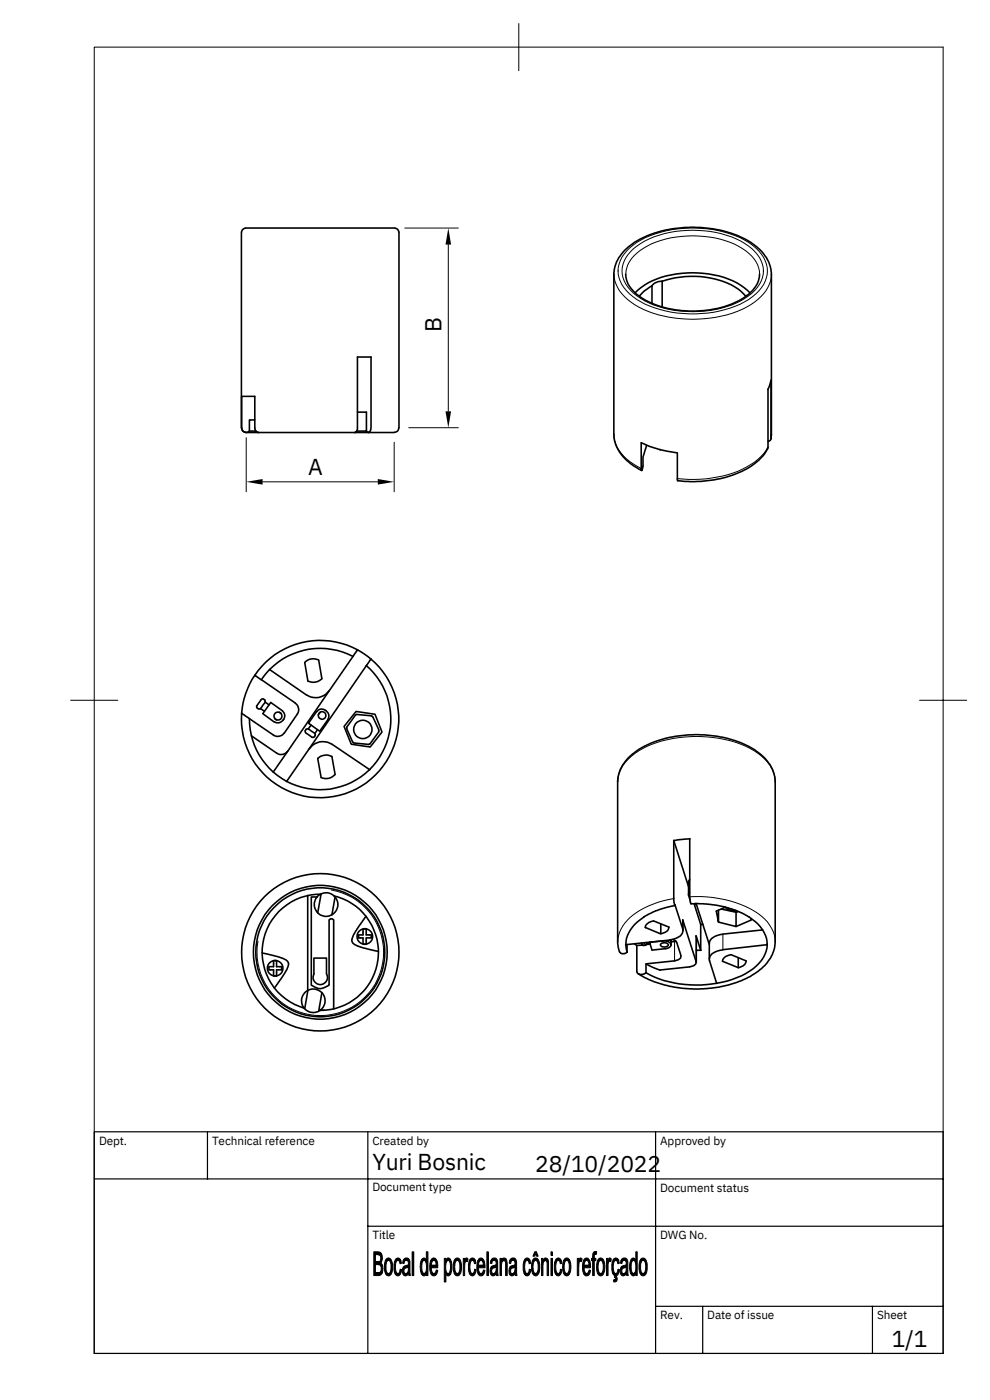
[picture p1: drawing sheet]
<svg xmlns="http://www.w3.org/2000/svg" width="210mm" height="297mm" viewBox="0 0 210 297" stroke-linecap="round" stroke-linejoin="round" font-family="sans-serif">
<defs><g id="words">
<g font-size="4.9">
<text x="93.7" y="70.5" transform="rotate(-90 93.7 70.5)">B</text>
<text x="65.4" y="100.8">A</text>
<text x="79" y="248.2">Yuri Bosnic</text>
<text x="113.6" y="248.6">28/10/2022</text>
<text x="189.2" y="285.8">1/1</text>
</g>
<g font-size="2.5">
<text x="21" y="243">Dept.</text>
<text x="45" y="243">Technical reference</text>
<text x="79" y="242.9">Created by</text>
<text x="140.1" y="243">Approved by</text>
<text x="79" y="252.7">Document type</text>
<text x="140.1" y="253">Document status</text>
<text x="79" y="263">Title</text>
<text x="140.1" y="263">DWG No.</text>
<text x="140.1" y="280">Rev.</text>
<text x="150.1" y="280">Date of issue</text>
<text x="186.1" y="280">Sheet</text>
</g>
</g></defs>
<g fill="none" stroke="#000" stroke-width=".34">
<path d="M52.1 48.4h31.7M52.1 48.4l-.7 .4-.1 .4-.1 41.6M83.8 48.4l.6 .3 .2 .5M84.7 49.2v41.6M132.8 58.2a6.5 6.5 0 0 0 3.7 5.2 22.4 22.4 0 0 0 21.2-.1 6.5 6.5 0 0 0 3.5-5.1M140.5 59.7a18.9 18.9 0 0 1 16.2 1.7l1.6 1.5M134.8 62.2a16.2 16.2 0 0 1 11-4.3 18.1 18.1 0 0 1 12.8 3.7l.6 .6M138.4 60.6a2.71 2.71 0 0 1 2.1-.9v5.4M138.4 60.6l-1.6 1.1-1.2 1.2M138.4 60.6v3.8M51.3 90.8a.98 .98 0 0 0 .6 .9 .98 .98 0 0 0 1-.2M51.3 90.8v-6.7h2.8v6.8l.2 .6 .6 .3"/>
<path d="M51.3 90.8l.2 .7 .7 .3M52.2 91.8h2.7M52.9 91.5h1.4M54.1 89.1h-1.2v2.4M54.9 91.8h20.4M75.3 91.8h8.4M75.8 87.5h2v4h-2.1M77.8 91.5v.1a.54 .54 0 0 0 .7 0 .54 .54 0 0 0 .2-.7v-15.1h-2.9v15.3l-.2 .6-.3 .1M84.6 90.8l-.2 .7-.7 .3M136.1 94a24.3 24.3 0 0 0 7.6 2.1M136.1 94v5.8l.3-.9v-1.9l.8-2.5M140 95.5h.1"/>
<path d="M143.7 96.2l.1 5.8M163 82.7v12.3a11.9 11.9 0 0 1-7.3 5.7 27.6 27.6 0 0 1-11.9 1.3M163.6 80.7l-.7 1.9M163.6 80.7v12.3a.65 .65 0 0 1-.6 .7M163.6 93.1l.1-34.9a9 9 0 0 0-5.1-7.2 25.4 25.4 0 0 0-24.1 .5 8.5 8.5 0 0 0-4.2 6.7v34.7l.6 1.9 1.3 2.1 1.7 1.5 2.2 1.4M74.9 139.3a15 15 0 0 0-17.7 2.8M75.8 137.9l-17.8 26M75.8 137.9a16.7 16.7 0 0 0-21.7 5.4M75.8 137.9a16.7 16.7 0 0 1 .2 29.4 16.7 16.7 0 0 1-24.7-15.9M78.7 139.9l-17.9 26M53.3 156.2l5.4 3.7a1.67 1.67 0 0 0 2.3-.5M54.1 143.3a16.8 16.8 0 0 0-2.8 8.1"/>
<path d="M54.1 143.3l1.4 1M54.6 150.3l.4 .2 .3-.1M55.5 144.3l7.2 4.9M56.1 148.6l.1 .4M56.2 148.5l-.4-.2-.2 .1-.4 .5a1.48 1.48 0 0 0-.7 1.2l.1 .1M57.1 149.6l-.8-.6-.5 .7-.5 .7 .8 .6M57.2 142.1l-1.7 2.2M57.2 142.1l7.8 5.4M58.3 152.5l.4 .3M59.3 151.2l.4 .3M59.8 150.8l-2.3-1.7-1.7 2.4 2.3 1.7M59.9 150.8a1.35 1.35 0 0 1 .3 1.9"/>
<path d="M60.2 152.7a1.42 1.42 0 0 1-2.1 .5M62.7 149.3a1.67 1.67 0 0 1 .4 2.2l-2.8 4.1a1.67 1.67 0 0 1-2.3 .4l-6.7-4.6M64.9 155.5l1.3 1 .5-.1M65 154.8l-.3 .3 .2 .4M65.4 154.7l-.4 .1M65.6 158.9a3.5 3.5 0 0 1 4.9-.9l8 5.4M66 153.9l-.6 .8 .7 .5 .7 .5 .6-.8M66.8 155.7l.1 .3-.2 .4M67.2 151l-1.7 2.5 2.3 1.7 1.8-2.5M67.6 140.1a2.5 2.5 0 0 0-2.9 .5l.6 4a2.63 2.63 0 0 0 3-.6l-.7-3.9M68 151.1l-.5 .6M69.2 150.9a1.36 1.36 0 0 0-2 .1"/>
<path d="M69.2 150.9a1.25 1.25 0 0 1 .3 1.8M69.9 146.5a3.5 3.5 0 0 1-4.9 1M73.6 154.6l1.3 2.9 .2 .2M75.6 151l4 .6 1.5 3.8-2.5 3.1-4.1-.6-1.5-3.7zM77.7 141.2a15 15 0 0 1-3.6 25.1 15 15 0 0 1-21.2-13.8M78.9 151.9l-3.3-.2-2 2.6v.3M78.9 152l.2 .1M79.1 152.1l1.3 2.9M80.3 155v.3M80.4 155.3l-2.1 2.7-3.2-.3M67.4 161l.7 4M70.4 160.6a2.51 2.51 0 0 0-2.9 .4"/>
<path d="M70.4 160.5l.7 3.8M71.1 164.4a2.54 2.54 0 0 1-3 .6M146.4 178v12.7l.2 1.1h2.6l2.8 .3 2.6 .6 2.7 1a10.3 10.3 0 0 1 5.2 4.9l.3 1.9M146.4 178l-3.4 .4M65.3 190v20.2M67.3 190.4h-1.2v18.7l1.6 .7h.6l1.5-.7v-13.9l.6-.2 .4 .2v18.9M68.1 189.7a2.5 2.5 0 0 1 3.6 2.1 2.5 2.5 0 0 1-3.3 2.5 2.5 2.5 0 0 1-1.1-3.9M68.1 189.7l-.8 .7M68.1 189.7l-.7 4.1M68.1 189.8a12.3 12.3 0 0 0-12.3 10.5 12.3 12.3 0 0 0 8.7 13.7M70.8 190.1a12.3 12.3 0 0 1 9.4 13.4 12.3 12.3 0 0 1-12.2 10.9M71.1 190.4l-.7 3.8"/>
<path d="M77 197.1v1.3h-.9v.7h.9v1.3M77.1 197.2h.6M77.7 194.5l-1.9 2.6-.9 1.6a1.35 1.35 0 0 0 1.1 2.1l4.3 1.1M77.7 197.1v1.3h1a.37 .37 0 0 1 .1 .5 .37 .37 0 0 1-.5 .2h-.6v1.3M136.7 194.6a7.3 7.3 0 0 0-3.9 5.9M137 196.9a1.82 1.82 0 0 1 1.7-1.4l3.3 1.3a1.72 1.72 0 0 1-1.8 1.4M137 196.8v.1M137.8 199.9l.6 1.7 2.8-.3a.95 .95 0 0 0 1.1-1 1.45 1.45 0 0 0-1.5-.6l-3 .3M140.2 196.1v2.1l-3.2-1.3M142.1 199.5l-9.3 1M142.4 199.5v1.1M142.8 199.4l.5 .2 .3 .4"/>
<path d="M143.3 192.2l-4.1 1.1-2.6 1.3M143.4 199.8l-1 .1M144.9 197.5v-2.3l2.8 8.9a1.16 1.16 0 0 1-1.3 1.1l-6.4 .7M146.1 188.2l-3.1-9.8v12.7l.1 1 1.8 5a1.94 1.94 0 0 1-1.8 2.2l-1 .2M146.4 186.7l-.3 .3v2.9M146.4 189.4l-.3 .6 .3 .9M147.3 191.8l1.4 4.4v5.5l-1-3.1v.2M147.5 191.8l.3 .3M147.7 191.8l2.8 8.7M147.8 198.8v5.5M149.2 196.2h-.5M153.1 192.9l.1 .1"/>
<path d="M153.1 193l3.3 .5M153.4 198.3a2.72 2.72 0 0 0-2.9 1.9v3.3M153.9 192.5l-1.9 .9 .5 2.3v-2.5M153.9 192.6l.9 .6 1.4 .1M156.2 193.6v3l-3.7-.9M156.7 193.5h-.3M159.4 194.9l.1 .3-3.3 1.4M161.8 197.4l-8.4 .8M55.6 202.2l3.1 .8 1.7 .6a1.24 1.24 0 0 1 .5 2l-2.7 4.1M58 203.9h.7M58 207.1h.7M58.1 203.9v1.3h-1v.6h1v1.3"/>
<path d="M58.7 203.9v1.3h1v.6h-1v1.3M64.5 214a2.46 2.46 0 0 0 3.5 .4M65.3 210.2a2.49 2.49 0 0 0-.8 3.8M65.3 210.2a2.49 2.49 0 0 1 3.3 .8 2.49 2.49 0 0 1-.6 3.4M65.3 210.2l-.6 3.9M66.6 203.3h2.7v3.3a1.55 1.55 0 0 1-1.4 2.4 1.55 1.55 0 0 1-1.3-2.4zM68 214.4h.8M68.3 210.7l-.7 3.9M77.1 200.3h.6M132.8 200.5l.3 1.6M133.1 200.5v1.6l-.6 .3-.8-.1-.4-.9-.2-1.3v-34.2a9 9 0 0 1 5-7.2 25.4 25.4 0 0 1 24.2 .5 8.5 8.5 0 0 1 4.2 6.7v34a8.8 8.8 0 0 1-5 7.1l-2.1 1.1-3 1-3.5 .6-3.7 .2-2.8-.2-3.2-.6-3.5-1.2-2.3-1.3M134.6 200.3l.5 .4"/>
<path d="M136.1 200.2l.3 .5 .7-.2 .2-.3M136.3 200.6l-1.2 .1v5.4a1.17 1.17 0 0 0 2 .4v-1.9l6-.7a1.16 1.16 0 0 0 1.4-1.1M137.1 200l.1 .2h.7M137.1 204.6l2.9 1.3M138 200.4l-.8 .1M140.3 200.3a1.08 1.08 0 0 1 1.5 .2 1 1 0 0 1-1.7 0zM143.6 200l.9 2.8M147.8 201.7h.9M150.6 203.9l1.5 4.8M153.4 201.6a3.1 3.1 0 0 0-2.8 1.7v.6M156.7 203.3v2.1l-3.4-1.4a1.82 1.82 0 0 1 1.8-1.4l3.2 1.3a1.68 1.68 0 0 1-1.6 1.5M162.8 200.3v.2"/>
<path d="M162.8 200.5l-9.4 1.1M162.8 200.5a7.7 7.7 0 0 1-4.6 6.1 23.5 23.5 0 0 1-21.1-.1M87.6 265.7v5"/>
<circle cx="59" cy="152" r=".85"/>
<circle cx="68.4" cy="151.8" r=".79"/>
<circle cx="77" cy="154.8" r="1.95"/>
<circle cx="77.4" cy="198.8" r="1.65"/>
<circle cx="58.4" cy="205.5" r="1.65"/>
<circle cx="68" cy="202.1" r="13.7"/>
<circle cx="68" cy="202.1" r="14.2"/>
<circle cx="68" cy="202.1" r="16.7"/>
</g>
<g fill="none" stroke="#000" stroke-width=".21">
<path d="M20 10h180.1v277.2h-180.1zM110.1 5v10M85.9 48.4h11.3M95.1 51.9v35.4M130.3 58.2a8 8 0 0 0 4.5 6.5 26.5 26.5 0 0 0 19.4 2.1 13.9 13.9 0 0 0 8.7-5.8 5.2 5.2 0 0 0 .8-2.8M132.8 58.2a6.7 6.7 0 0 1 3.8-5.5 22 22 0 0 1 20.8 0 6.9 6.9 0 0 1 3.8 5.5M133.6 52.6a20.8 20.8 0 0 1 14-4.2 20.4 20.4 0 0 1 12.8 4.2 6 6 0 0 1 1.6 7.8 13.1 13.1 0 0 1-8.2 5.3 24.5 24.5 0 0 1-18.7-2.1 7.8 7.8 0 0 1-4-6.1 6.7 6.7 0 0 1 2.5-4.9zM134.5 52.8a20.7 20.7 0 0 1 15-3.8 17 17 0 0 1 10.7 4.4 5.5 5.5 0 0 1 0 8.2 17.5 17.5 0 0 1-12 4.5 20.3 20.3 0 0 1-13.7-3.8 5.8 5.8 0 0 1-1.7-7.6zM52.2 92.9v11.5M83.6 93.9v10.5M86.7 90.8h10.5M130.3 92.2a8.2 8.2 0 0 0 4.9 6.8l.9 .4"/>
<path d="M162.9 94.9a12.6 12.6 0 0 1-7.3 5.5 27.4 27.4 0 0 1-11.9 1.2M163.7 92.2l-.1 .8M55.7 102.3h24.5M15 148.6h10M195.1 148.6h10M131.1 165.9a8 8 0 0 1 4.5-6.6 26.5 26.5 0 0 1 19.4-2.1 13.9 13.9 0 0 1 8.7 5.8 5.2 5.2 0 0 1 .8 2.9M70.3 188.9a13.4 13.4 0 0 1 10.9 15.5 13.4 13.4 0 0 1-15.6 10.9 13.4 13.4 0 0 1-10.9-15.5M140.8 199.6v.1M142.3 199.5v.8M142.4 199.5v1M143 190.7a17 17 0 0 0-10.4 5.2l-.4 .6a6.1 6.1 0 0 0-1.1 3.4M143.1 199.8v4.1"/>
<path d="M144.9 195.2v1.9M146.4 190.3a22.9 22.9 0 0 1 15.2 4.1 7.3 7.3 0 0 1 2.9 5.5M147.5 191.8l.3 .2M147.6 191.8h.2M147.7 198.6v5.5M153.4 198.2v3.4M154.5 192.7l.6 .4 .9 .1M136.4 200.1l.2 .5M136.7 200.1l.2 .5M79.3 265.7l1.3 .1 .4 .5h-1.3v1.5l1.2 .1-.1 .1 .3 .4h-1.4v1.7l1.4 .1-.5 .5h-1.3zM80.2 266.3h.8l.1 .6-.2 1-1.2-.1h.5a.82 .82 0 0 0 .6-.6 .82 .82 0 0 0-.2-.8zM80.3 268.4h.8l.2 .8-.2 1-1.4-.1h.6a.99 .99 0 0 0 .3-1.6z"/>
<path d="M81.8 267.5h.7a1.63 1.63 0 0 0-.6 1.9l.2 .6 .4 .3h-.7l-.1-.4-.1-1.5zM82.1 267.1a.78 .78 0 0 1 1.1 .8l.1 .7a1.93 1.93 0 0 1-.8 2.2l-.4-.1-.3-.4h.7a2.26 2.26 0 0 0 .3-2.5l-.3-.3h-.7zM83.8 270.3h.8l.3-.9h.3a1.01 1.01 0 0 1-.9 1.4zM84 267.2a.61 .61 0 0 1 .6-.2 .61 .61 0 0 1 .4 .5h-.5a1.83 1.83 0 0 0-.5 2.1l.2 .5 .3 .2h-.7l-.2-.8v-1.2zM84.5 267.5h.5l.2 .6-.3 .1-.2-.5zM85.6 267.5h.6l-.3 .1-.2 .6-.3-.1zM85.6 268.9h1a1.06 1.06 0 0 0-.9 .8l.3 .6h.7a.69 .69 0 0 1-1 .4 .69 .69 0 0 1-.3-.9zM85.9 267.1a.83 .83 0 0 1 .9 .1 .83 .83 0 0 1 .2 1l.1 2.5h-.3l-.1-.4h-.4l.3-.5 .1-.9h-1l.2-.2a.67 .67 0 0 0 .7-.3 .67 .67 0 0 0 0-.7l-.2-.2h-.8zM86.1 270.3h.6zM87.5 265.7h.3v5h-.3zM89.4 270.3h1.1a.55 .55 0 0 1-.5 .5 .55 .55 0 0 1-.6-.5zM89.7 267.1l.3-.1 .5 .5h-.5a1.73 1.73 0 0 0-.5 2l.2 .6 .3 .2h-.6l-.2-1.4a2.57 2.57 0 0 1 .5-1.8z"/>
<path d="M90.5 265.7h.3v5h-.3v-.4h-.4a2.54 2.54 0 0 0 0-2.8h.4zM91.4 267.5h.7l-.3 .1-.3 1h1.4v.5h-1.4l.1 .7 .5 .5h-.7a4 4 0 0 1 0-2.8zM91.4 270.3h.8l.3-.8 .4 .1a.9 .9 0 0 1-1.2 1.1zM91.7 267.1a.8 .8 0 0 1 .9 .1 .8 .8 0 0 1 .2 .8l.1 .6h-1.4h1.1l-.1-.8-.3-.3h-.8zM94.3 267.1h.3v.4l.3 .1a2.66 2.66 0 0 0 .1 2.7h.6h-1v1.8h-.3zM94.6 270.3h1a.51 .51 0 0 1-.5 .5 .51 .51 0 0 1-.5-.5zM94.6 267.4l.5 .1-.2 .1-.3-.1zM94.8 267.1a.69 .69 0 0 1 .7 .1 .69 .69 0 0 1 .3 .6v2.1l-.2 .4h-.5a2.36 2.36 0 0 0 .2-2.7l-.7-.2zM96.4 267.5h.6a1.95 1.95 0 0 0-.4 2.2l.1 .3 .3 .3h-.6l-.2-.5v-1.5zM96.6 267.2a.8 .8 0 0 1 .9 0 .8 .8 0 0 1 .3 .8l.1 .6a2.14 2.14 0 0 1-.7 2.2l-.5-.1-.3-.4h.6a1.75 1.75 0 0 0 .5-2l-.2-.7-.9-.1zM98.3 267.1h.3v.5h.4l-.2 .1-.2 .4v2.6h-.3zM98.9 267l.4 .2-.1 .6-.6-.2z"/>
<path d="M99.6 270.3l.9-.1 .2-.8h.3a1.01 1.01 0 0 1-.9 1.4zM99.8 267.2a.61 .61 0 0 1 .6-.2 .61 .61 0 0 1 .5 .5h-.6a1.83 1.83 0 0 0-.5 2.1l.2 .5 .3 .2h-.7l-.2-.8v-1.2zM100.3 267.5h.6l.1 .6-.3 .1-.2-.5zM101.4 267.5h.7l-.3 .1-.3 1h1.4v.1v.4h-1.4l.2 .8 .4 .4h-.7a4 4 0 0 1 0-2.8zM101.4 270.3h.8l.4-.8 .3 .1a.88 .88 0 0 1-1.2 1.1zM101.7 267.1a.75 .75 0 0 1 .8 .1 .75 .75 0 0 1 .3 .7l.1 .7h-1.4h1.1l-.1-.8-.3-.3h-.8zM103.3 265.7h.3v5h-.3zM104.2 268.9h1.1a1.05 1.05 0 0 0-1 .8l.2 .5 .8 .1a.69 .69 0 0 1-1 .4 .69 .69 0 0 1-.3-.9zM104.2 267.5h.6a.54 .54 0 0 0-.4 .7l-.4-.1zM104.5 267.1a.76 .76 0 0 1 .9 0 .76 .76 0 0 1 .2 .9l.1 2.7h-.3l-.1-.4h-.4l.4-.6v-.8h-1l.2-.2a.68 .68 0 0 0 .7-.3 .68 .68 0 0 0 0-.8l-1-.1zM104.7 270.3h.6zM106.1 267.1h.3v.5h.3l-.3 .9v2.2h-.3z"/>
<path d="M106.4 267.5h.5zM106.7 267a.71 .71 0 0 1 .9 1v2.7h-.3v-2.7l-.2-.4-.7-.1zM108.2 267.5h.7l-.3 .1-.2 .6-.3-.1zM108.3 268.9h.9a1.06 1.06 0 0 0-.8 .8l.1 .6h.7a.65 .65 0 0 1-.8 .4 .65 .65 0 0 1-.4-.8l.1-.6zM108.4 267.2a.77 .77 0 0 1 .9-.1 .77 .77 0 0 1 .3 .9l.1 2.7h-.3l-.1-.4h-.4l.3-.5 .1-.9h-1l.1-.2a.68 .68 0 0 0 .8-.3 .68 .68 0 0 0-.1-.8l-.9-.1zM108.7 270.3h.6zM111.2 270.3h.8l.3-.9h.3a1.01 1.01 0 0 1-.9 1.4zM111.4 267.2a.61 .61 0 0 1 .6-.2 .61 .61 0 0 1 .5 .5h-.6a1.83 1.83 0 0 0-.5 2.1l.2 .5 .3 .2h-.7l-.2-.8v-1.2zM111.9 267.5h.6l.1 .6-.3 .1-.2-.5zM113 267.5h.6a1.95 1.95 0 0 0-.4 2.2l.2 .4 .2 .2h-.6l-.2-.5v-1.5zM113.2 267.2a.8 .8 0 0 1 .9 0 .8 .8 0 0 1 .4 .8v.6a2.14 2.14 0 0 1-.7 2.2l-.5-.1-.3-.4h.6a1.75 1.75 0 0 0 .6-2l-.1-.5-.3-.3h-.8zM113.5 265.7h.3l-.3 .9h-.4z"/>
<path d="M113.8 265.7l.4 .9h-.3l-.3-.5zM114.9 267.1h.3v.5h.3l-.3 .9v2.2h-.3zM115.2 267.5h.5zM115.6 267a.76 .76 0 0 1 .8 1.1v2.6h-.3v-2.7l-.2-.4-.7-.1zM116.9 267.1h.3v3.6h-.3zM116.9 265.7h.3v.7h-.3zM117.8 270.3h.8l.3-.9h.3a.99 .99 0 0 1-1 1.3zM118 267.2a.61 .61 0 0 1 1.1 .3h-.6a1.82 1.82 0 0 0-.5 2l.2 .7 .2 .1h-.6l-.2-1.2a2.57 2.57 0 0 1 .4-1.9zM118.5 267.5h.6l.1 .6-.3 .1-.2-.5zM119.6 267.5h.7a1.98 1.98 0 0 0-.5 2.3l.5 .5h-.7l-.1-.5-.1-1.5zM119.8 267.2a.8 .8 0 0 1 .9 0 .8 .8 0 0 1 .4 .8v1a1.64 1.64 0 0 1-.8 1.8l-.3-.1-.4-.4h.7a1.75 1.75 0 0 0 .5-2l-.3-.7-.9-.1zM122.5 267.1h.3v.5h.4l-.3 .2-.1 .4v2.5h-.3z"/>
<path d="M123.1 267h.2l.2 .2-.1 .6-.6-.2zM123.9 267.5h.6l-.3 .1-.3 1h1.4v.3v.2h-1.4l.2 .8 .4 .4h-.6a4 4 0 0 1 0-2.8zM123.9 270.3h.7l.4-.8 .3 .1a.9 .9 0 0 1-1.2 1.1zM124.1 267.1a.8 .8 0 0 1 .9 .1 .8 .8 0 0 1 .3 .8v.6h-1.4h1.1l-.1-.8-.2-.3h-.8zM125.8 266.1l.6 .1-.3 .1v.8h.3v.4h-.3v3.2h-.3v-3.2h-.3v-.4h.3zM126 265.7h.6l-.1 .5-.7-.1zM126.8 267.5h.7a1.98 1.98 0 0 0-.5 2.3l.5 .5h-.7l-.1-.5-.1-1.5zM127 267.2a.8 .8 0 0 1 .9 0 .8 .8 0 0 1 .4 .8l.1 1a1.64 1.64 0 0 1-.9 1.8l-.3-.1-.4-.4h.7a1.75 1.75 0 0 0 .5-2l-.4-.8h-.8zM128.7 267.1h.3v.5h.4l-.4 .7v2.4h-.3zM129.2 267l.5 .1-.1 .7-.6-.2zM130 270.3h.8l.3-.9h.3a1.14 1.14 0 0 1-.7 1.4l.3 .5-.1 .4h-.5a.26 .26 0 0 0 .3-.3 .26 .26 0 0 0-.3-.3l.1-.3zM130.2 271.6l.7 .1-.2 .3-.4 .1z"/>
<path d="M130.2 267.2a.61 .61 0 0 1 1.1 .3h-.6a1.82 1.82 0 0 0-.5 2l.2 .7 .2 .1h-.6l-.2-1.2a2.57 2.57 0 0 1 .4-1.9zM130.7 267.5h.6l.1 .6-.3 .1-.2-.5zM131.8 267.5h.7l-.3 .1-.2 .6-.3-.1zM131.9 268.9h.9a1.06 1.06 0 0 0-.8 .8v.3l.2 .3h.7a.69 .69 0 0 1-.9 .4 .69 .69 0 0 1-.4-.9zM132 267.2a.77 .77 0 0 1 .9-.1 .77 .77 0 0 1 .3 .9l.1 2.7h-.3l-.1-.4h-.4l.3-.5 .1-.9h-1l.1-.2a.68 .68 0 0 0 .8-.3 .68 .68 0 0 0 0-.8l-1-.1zM132.3 270.3h.6zM133.8 270.3h1.1a.55 .55 0 0 1-.5 .5 .55 .55 0 0 1-.6-.5zM134 267.2l.5-.2 .4 .5h-.5a1.97 1.97 0 0 0-.4 2.1l.1 .4 .3 .3h-.6l-.2-.9v-1.4zM134.9 265.7h.3v5h-.3v-.4h-.3a2.65 2.65 0 0 0-.1-2.8h.4zM135.8 267.5h.7a1.65 1.65 0 0 0-.5 2l.2 .6 .3 .2h-.6l-.2-.4-.1-1.5zM136.1 267.1a.78 .78 0 0 1 1.2 .8v.7a1.93 1.93 0 0 1-.8 2.2l-.4-.1-.2-.4h.6a2.26 2.26 0 0 0 .3-2.5l-.2-.3h-.8z"/>
</g>
<path d="M20 240.2h180.1v47h-180.1zM20 250.2h180.1M44 240.2v10M78.1 240.2v47M139.1 240.2v47M78.1 260.3h122M139.1 277.2h61M149.1 277.2v10M185.1 277.2v10" fill="none" stroke="#000" stroke-width=".25"/>
<g fill="#000">
<path d="M95.1 48.4l.6 3.5h-1.2zM94.5 87.3h1.2l-.6 3.5zM52.2 102.3l3.5-.6v1.2zM80.2 101.7l3.4 .6-3.4 .6z"/>
<path d="M79.3 265.7l1.3 .1 .4 .5h-1.3v1.5l1.2 .1-.1 .1 .3 .4h-1.4v1.7l1.4 .1-.5 .5h-1.3z" fill-rule="evenodd"/>
<path d="M79.3 265.7l1.3 .1 .4 .5h-1.3v1.5l1.2 .1-.1 .1 .3 .4h-1.4v1.7l1.4 .1-.5 .5h-1.3z" fill-rule="evenodd"/>
<path d="M80.2 266.3h.8l.1 .6-.2 1-1.2-.1h.5a.82 .82 0 0 0 .6-.6 .82 .82 0 0 0-.2-.8z" fill-rule="evenodd"/>
<path d="M80.2 266.3h.8l.1 .6-.2 1-1.2-.1h.5a.82 .82 0 0 0 .6-.6 .82 .82 0 0 0-.2-.8z" fill-rule="evenodd"/>
<path d="M80.3 268.4h.8l.2 .8-.2 1-1.4-.1h.6a.99 .99 0 0 0 .3-1.6z" fill-rule="evenodd"/>
<path d="M80.3 268.4h.8l.2 .8-.2 1-1.4-.1h.6a.99 .99 0 0 0 .3-1.6z" fill-rule="evenodd"/>
<path d="M81.8 267.5h.7a1.63 1.63 0 0 0-.6 1.9l.2 .6 .4 .3h-.7l-.1-.4-.1-1.5z" fill-rule="evenodd"/>
<path d="M81.8 267.5h.7a1.63 1.63 0 0 0-.6 1.9l.2 .6 .4 .3h-.7l-.1-.4-.1-1.5z" fill-rule="evenodd"/>
<path d="M82.1 267.1a.78 .78 0 0 1 1.1 .8l.1 .7a1.93 1.93 0 0 1-.8 2.2l-.4-.1-.3-.4h.7a2.26 2.26 0 0 0 .3-2.5l-.3-.3h-.7z" fill-rule="evenodd"/>
<path d="M82.1 267.1a.78 .78 0 0 1 1.1 .8l.1 .7a1.93 1.93 0 0 1-.8 2.2l-.4-.1-.3-.4h.7a2.26 2.26 0 0 0 .3-2.5l-.3-.3h-.7z" fill-rule="evenodd"/>
<path d="M84 267.2a.61 .61 0 0 1 .6-.2 .61 .61 0 0 1 .4 .5h-.5a1.83 1.83 0 0 0-.5 2.1l.2 .5 .3 .2h-.7l-.2-.8v-1.2z" fill-rule="evenodd"/>
<path d="M84 267.2a.61 .61 0 0 1 .6-.2 .61 .61 0 0 1 .4 .5h-.5a1.83 1.83 0 0 0-.5 2.1l.2 .5 .3 .2h-.7l-.2-.8v-1.2z" fill-rule="evenodd"/>
<path d="M83.8 270.3h.8l.3-.9h.3a1.01 1.01 0 0 1-.9 1.4z" fill-rule="evenodd"/>
<path d="M83.8 270.3h.8l.3-.9h.3a1.01 1.01 0 0 1-.9 1.4z" fill-rule="evenodd"/>
<path d="M84.5 267.5h.5l.2 .6-.3 .1-.2-.5z" fill-rule="evenodd"/>
<path d="M84.5 267.5h.5l.2 .6-.3 .1-.2-.5z" fill-rule="evenodd"/>
<path d="M85.6 267.5h.6l-.3 .1-.2 .6-.3-.1z" fill-rule="evenodd"/>
<path d="M85.6 267.5h.6l-.3 .1-.2 .6-.3-.1z" fill-rule="evenodd"/>
<path d="M85.6 268.9h1a1.06 1.06 0 0 0-.9 .8l.3 .6h.7a.69 .69 0 0 1-1 .4 .69 .69 0 0 1-.3-.9z" fill-rule="evenodd"/>
<path d="M85.6 268.9h1a1.06 1.06 0 0 0-.9 .8l.3 .6h.7a.69 .69 0 0 1-1 .4 .69 .69 0 0 1-.3-.9z" fill-rule="evenodd"/>
<path d="M85.9 267.1a.83 .83 0 0 1 .9 .1 .83 .83 0 0 1 .2 1l.1 2.5h-.3l-.1-.4h-.4l.3-.5 .1-.9h-1l.2-.2a.67 .67 0 0 0 .7-.3 .67 .67 0 0 0 0-.7l-.2-.2h-.8z" fill-rule="evenodd"/>
<path d="M85.9 267.1a.83 .83 0 0 1 .9 .1 .83 .83 0 0 1 .2 1l.1 2.5h-.3l-.1-.4h-.4l.3-.5 .1-.9h-1l.2-.2a.67 .67 0 0 0 .7-.3 .67 .67 0 0 0 0-.7l-.2-.2h-.8z" fill-rule="evenodd"/>
<path d="M86.1 270.3h.6z" fill-rule="evenodd"/>
<path d="M86.1 270.3h.6z" fill-rule="evenodd"/>
<path d="M89.7 267.1l.3-.1 .5 .5h-.5a1.73 1.73 0 0 0-.5 2l.2 .6 .3 .2h-.6l-.2-1.4a2.57 2.57 0 0 1 .5-1.8z" fill-rule="evenodd"/>
<path d="M89.7 267.1l.3-.1 .5 .5h-.5a1.73 1.73 0 0 0-.5 2l.2 .6 .3 .2h-.6l-.2-1.4a2.57 2.57 0 0 1 .5-1.8z" fill-rule="evenodd"/>
<path d="M89.4 270.3h1.1a.55 .55 0 0 1-.5 .5 .55 .55 0 0 1-.6-.5z" fill-rule="evenodd"/>
<path d="M89.4 270.3h1.1a.55 .55 0 0 1-.5 .5 .55 .55 0 0 1-.6-.5z" fill-rule="evenodd"/>
<path d="M90.5 265.7h.3v5h-.3v-.4h-.4a2.54 2.54 0 0 0 0-2.8h.4z" fill-rule="evenodd"/>
<path d="M90.5 265.7h.3v5h-.3v-.4h-.4a2.54 2.54 0 0 0 0-2.8h.4z" fill-rule="evenodd"/>
<path d="M91.4 267.5h.7l-.3 .1-.3 1h1.4v.5h-1.4l.1 .7 .5 .5h-.7a4 4 0 0 1 0-2.8z" fill-rule="evenodd"/>
<path d="M91.4 267.5h.7l-.3 .1-.3 1h1.4v.5h-1.4l.1 .7 .5 .5h-.7a4 4 0 0 1 0-2.8z" fill-rule="evenodd"/>
<path d="M91.7 267.1a.8 .8 0 0 1 .9 .1 .8 .8 0 0 1 .2 .8l.1 .6h-1.4h1.1l-.1-.8-.3-.3h-.8z" fill-rule="evenodd"/>
<path d="M91.7 267.1a.8 .8 0 0 1 .9 .1 .8 .8 0 0 1 .2 .8l.1 .6h-1.4h1.1l-.1-.8-.3-.3h-.8z" fill-rule="evenodd"/>
<path d="M91.4 270.3h.8l.3-.8 .4 .1a.9 .9 0 0 1-1.2 1.1z" fill-rule="evenodd"/>
<path d="M91.4 270.3h.8l.3-.8 .4 .1a.9 .9 0 0 1-1.2 1.1z" fill-rule="evenodd"/>
<path d="M94.3 267.1h.3v.4l.3 .1a2.66 2.66 0 0 0 .1 2.7h.6h-1v1.8h-.3z" fill-rule="evenodd"/>
<path d="M94.3 267.1h.3v.4l.3 .1a2.66 2.66 0 0 0 .1 2.7h.6h-1v1.8h-.3z" fill-rule="evenodd"/>
<path d="M94.6 267.4l.5 .1-.2 .1-.3-.1z" fill-rule="evenodd"/>
<path d="M94.6 267.4l.5 .1-.2 .1-.3-.1z" fill-rule="evenodd"/>
<path d="M94.8 267.1a.69 .69 0 0 1 .7 .1 .69 .69 0 0 1 .3 .6v2.1l-.2 .4h-.5a2.36 2.36 0 0 0 .2-2.7l-.7-.2z" fill-rule="evenodd"/>
<path d="M94.8 267.1a.69 .69 0 0 1 .7 .1 .69 .69 0 0 1 .3 .6v2.1l-.2 .4h-.5a2.36 2.36 0 0 0 .2-2.7l-.7-.2z" fill-rule="evenodd"/>
<path d="M94.6 270.3h1a.51 .51 0 0 1-.5 .5 .51 .51 0 0 1-.5-.5z" fill-rule="evenodd"/>
<path d="M94.6 270.3h1a.51 .51 0 0 1-.5 .5 .51 .51 0 0 1-.5-.5z" fill-rule="evenodd"/>
<path d="M96.4 267.5h.6a1.95 1.95 0 0 0-.4 2.2l.1 .3 .3 .3h-.6l-.2-.5v-1.5z" fill-rule="evenodd"/>
<path d="M96.4 267.5h.6a1.95 1.95 0 0 0-.4 2.2l.1 .3 .3 .3h-.6l-.2-.5v-1.5z" fill-rule="evenodd"/>
<path d="M96.6 267.2a.8 .8 0 0 1 .9 0 .8 .8 0 0 1 .3 .8l.1 .6a2.14 2.14 0 0 1-.7 2.2l-.5-.1-.3-.4h.6a1.75 1.75 0 0 0 .5-2l-.2-.7-.9-.1z" fill-rule="evenodd"/>
<path d="M96.6 267.2a.8 .8 0 0 1 .9 0 .8 .8 0 0 1 .3 .8l.1 .6a2.14 2.14 0 0 1-.7 2.2l-.5-.1-.3-.4h.6a1.75 1.75 0 0 0 .5-2l-.2-.7-.9-.1z" fill-rule="evenodd"/>
<path d="M98.3 267.1h.3v.5h.4l-.2 .1-.2 .4v2.6h-.3z" fill-rule="evenodd"/>
<path d="M98.3 267.1h.3v.5h.4l-.2 .1-.2 .4v2.6h-.3z" fill-rule="evenodd"/>
<path d="M98.9 267l.4 .2-.1 .6-.6-.2z" fill-rule="evenodd"/>
<path d="M98.9 267l.4 .2-.1 .6-.6-.2z" fill-rule="evenodd"/>
<path d="M99.8 267.2a.61 .61 0 0 1 .6-.2 .61 .61 0 0 1 .5 .5h-.6a1.83 1.83 0 0 0-.5 2.1l.2 .5 .3 .2h-.7l-.2-.8v-1.2z" fill-rule="evenodd"/>
<path d="M99.8 267.2a.61 .61 0 0 1 .6-.2 .61 .61 0 0 1 .5 .5h-.6a1.83 1.83 0 0 0-.5 2.1l.2 .5 .3 .2h-.7l-.2-.8v-1.2z" fill-rule="evenodd"/>
<path d="M99.6 270.3l.9-.1 .2-.8h.3a1.01 1.01 0 0 1-.9 1.4z" fill-rule="evenodd"/>
<path d="M99.6 270.3l.9-.1 .2-.8h.3a1.01 1.01 0 0 1-.9 1.4z" fill-rule="evenodd"/>
<path d="M100.3 267.5h.6l.1 .6-.3 .1-.2-.5z" fill-rule="evenodd"/>
<path d="M100.3 267.5h.6l.1 .6-.3 .1-.2-.5z" fill-rule="evenodd"/>
<path d="M101.4 267.5h.7l-.3 .1-.3 1h1.4v.1v.4h-1.4l.2 .8 .4 .4h-.7a4 4 0 0 1 0-2.8z" fill-rule="evenodd"/>
<path d="M101.4 267.5h.7l-.3 .1-.3 1h1.4v.1v.4h-1.4l.2 .8 .4 .4h-.7a4 4 0 0 1 0-2.8z" fill-rule="evenodd"/>
<path d="M101.7 267.1a.75 .75 0 0 1 .8 .1 .75 .75 0 0 1 .3 .7l.1 .7h-1.4h1.1l-.1-.8-.3-.3h-.8z" fill-rule="evenodd"/>
<path d="M101.7 267.1a.75 .75 0 0 1 .8 .1 .75 .75 0 0 1 .3 .7l.1 .7h-1.4h1.1l-.1-.8-.3-.3h-.8z" fill-rule="evenodd"/>
<path d="M101.4 270.3h.8l.4-.8 .3 .1a.88 .88 0 0 1-1.2 1.1z" fill-rule="evenodd"/>
<path d="M101.4 270.3h.8l.4-.8 .3 .1a.88 .88 0 0 1-1.2 1.1z" fill-rule="evenodd"/>
<path d="M104.2 267.5h.6a.54 .54 0 0 0-.4 .7l-.4-.1z" fill-rule="evenodd"/>
<path d="M104.2 267.5h.6a.54 .54 0 0 0-.4 .7l-.4-.1z" fill-rule="evenodd"/>
<path d="M104.2 268.9h1.1a1.05 1.05 0 0 0-1 .8l.2 .5 .8 .1a.69 .69 0 0 1-1 .4 .69 .69 0 0 1-.3-.9z" fill-rule="evenodd"/>
<path d="M104.2 268.9h1.1a1.05 1.05 0 0 0-1 .8l.2 .5 .8 .1a.69 .69 0 0 1-1 .4 .69 .69 0 0 1-.3-.9z" fill-rule="evenodd"/>
<path d="M104.5 267.1a.76 .76 0 0 1 .9 0 .76 .76 0 0 1 .2 .9l.1 2.7h-.3l-.1-.4h-.4l.4-.6v-.8h-1l.2-.2a.68 .68 0 0 0 .7-.3 .68 .68 0 0 0 0-.8l-1-.1z" fill-rule="evenodd"/>
<path d="M104.5 267.1a.76 .76 0 0 1 .9 0 .76 .76 0 0 1 .2 .9l.1 2.7h-.3l-.1-.4h-.4l.4-.6v-.8h-1l.2-.2a.68 .68 0 0 0 .7-.3 .68 .68 0 0 0 0-.8l-1-.1z" fill-rule="evenodd"/>
<path d="M104.7 270.3h.6z" fill-rule="evenodd"/>
<path d="M104.7 270.3h.6z" fill-rule="evenodd"/>
<path d="M106.1 267.1h.3v.5h.3l-.3 .9v2.2h-.3z" fill-rule="evenodd"/>
<path d="M106.1 267.1h.3v.5h.3l-.3 .9v2.2h-.3z" fill-rule="evenodd"/>
<path d="M106.4 267.5h.5z" fill-rule="evenodd"/>
<path d="M106.4 267.5h.5z" fill-rule="evenodd"/>
<path d="M106.7 267a.71 .71 0 0 1 .9 1v2.7h-.3v-2.7l-.2-.4-.7-.1z" fill-rule="evenodd"/>
<path d="M106.7 267a.71 .71 0 0 1 .9 1v2.7h-.3v-2.7l-.2-.4-.7-.1z" fill-rule="evenodd"/>
<path d="M108.2 267.5h.7l-.3 .1-.2 .6-.3-.1z" fill-rule="evenodd"/>
<path d="M108.2 267.5h.7l-.3 .1-.2 .6-.3-.1z" fill-rule="evenodd"/>
<path d="M108.3 268.9h.9a1.06 1.06 0 0 0-.8 .8l.1 .6h.7a.65 .65 0 0 1-.8 .4 .65 .65 0 0 1-.4-.8l.1-.6z" fill-rule="evenodd"/>
<path d="M108.3 268.9h.9a1.06 1.06 0 0 0-.8 .8l.1 .6h.7a.65 .65 0 0 1-.8 .4 .65 .65 0 0 1-.4-.8l.1-.6z" fill-rule="evenodd"/>
<path d="M108.7 270.3h.6z" fill-rule="evenodd"/>
<path d="M108.7 270.3h.6z" fill-rule="evenodd"/>
<path d="M108.4 267.2a.77 .77 0 0 1 .9-.1 .77 .77 0 0 1 .3 .9l.1 2.7h-.3l-.1-.4h-.4l.3-.5 .1-.9h-1l.1-.2a.68 .68 0 0 0 .8-.3 .68 .68 0 0 0-.1-.8l-.9-.1z" fill-rule="evenodd"/>
<path d="M108.4 267.2a.77 .77 0 0 1 .9-.1 .77 .77 0 0 1 .3 .9l.1 2.7h-.3l-.1-.4h-.4l.3-.5 .1-.9h-1l.1-.2a.68 .68 0 0 0 .8-.3 .68 .68 0 0 0-.1-.8l-.9-.1z" fill-rule="evenodd"/>
<path d="M111.4 267.2a.61 .61 0 0 1 .6-.2 .61 .61 0 0 1 .5 .5h-.6a1.83 1.83 0 0 0-.5 2.1l.2 .5 .3 .2h-.7l-.2-.8v-1.2z" fill-rule="evenodd"/>
<path d="M111.4 267.2a.61 .61 0 0 1 .6-.2 .61 .61 0 0 1 .5 .5h-.6a1.83 1.83 0 0 0-.5 2.1l.2 .5 .3 .2h-.7l-.2-.8v-1.2z" fill-rule="evenodd"/>
<path d="M111.2 270.3h.8l.3-.9h.3a1.01 1.01 0 0 1-.9 1.4z" fill-rule="evenodd"/>
<path d="M111.2 270.3h.8l.3-.9h.3a1.01 1.01 0 0 1-.9 1.4z" fill-rule="evenodd"/>
<path d="M111.9 267.5h.6l.1 .6-.3 .1-.2-.5z" fill-rule="evenodd"/>
<path d="M111.9 267.5h.6l.1 .6-.3 .1-.2-.5z" fill-rule="evenodd"/>
<path d="M113 267.5h.6a1.95 1.95 0 0 0-.4 2.2l.2 .4 .2 .2h-.6l-.2-.5v-1.5z" fill-rule="evenodd"/>
<path d="M113 267.5h.6a1.95 1.95 0 0 0-.4 2.2l.2 .4 .2 .2h-.6l-.2-.5v-1.5z" fill-rule="evenodd"/>
<path d="M113.2 267.2a.8 .8 0 0 1 .9 0 .8 .8 0 0 1 .4 .8v.6a2.14 2.14 0 0 1-.7 2.2l-.5-.1-.3-.4h.6a1.75 1.75 0 0 0 .6-2l-.1-.5-.3-.3h-.8z" fill-rule="evenodd"/>
<path d="M113.2 267.2a.8 .8 0 0 1 .9 0 .8 .8 0 0 1 .4 .8v.6a2.14 2.14 0 0 1-.7 2.2l-.5-.1-.3-.4h.6a1.75 1.75 0 0 0 .6-2l-.1-.5-.3-.3h-.8z" fill-rule="evenodd"/>
<path d="M113.5 265.7h.3l-.3 .9h-.4z" fill-rule="evenodd"/>
<path d="M113.5 265.7h.3l-.3 .9h-.4z" fill-rule="evenodd"/>
<path d="M113.8 265.7l.4 .9h-.3l-.3-.5z" fill-rule="evenodd"/>
<path d="M113.8 265.7l.4 .9h-.3l-.3-.5z" fill-rule="evenodd"/>
<path d="M114.9 267.1h.3v.5h.3l-.3 .9v2.2h-.3z" fill-rule="evenodd"/>
<path d="M114.9 267.1h.3v.5h.3l-.3 .9v2.2h-.3z" fill-rule="evenodd"/>
<path d="M115.2 267.5h.5z" fill-rule="evenodd"/>
<path d="M115.2 267.5h.5z" fill-rule="evenodd"/>
<path d="M115.6 267a.76 .76 0 0 1 .8 1.1v2.6h-.3v-2.7l-.2-.4-.7-.1z" fill-rule="evenodd"/>
<path d="M115.6 267a.76 .76 0 0 1 .8 1.1v2.6h-.3v-2.7l-.2-.4-.7-.1z" fill-rule="evenodd"/>
<path d="M116.9 265.7h.3v.7h-.3z" fill-rule="evenodd"/>
<path d="M116.9 265.7h.3v.7h-.3z" fill-rule="evenodd"/>
<path d="M118 267.2a.61 .61 0 0 1 1.1 .3h-.6a1.82 1.82 0 0 0-.5 2l.2 .7 .2 .1h-.6l-.2-1.2a2.57 2.57 0 0 1 .4-1.9z" fill-rule="evenodd"/>
<path d="M118 267.2a.61 .61 0 0 1 1.1 .3h-.6a1.82 1.82 0 0 0-.5 2l.2 .7 .2 .1h-.6l-.2-1.2a2.57 2.57 0 0 1 .4-1.9z" fill-rule="evenodd"/>
<path d="M117.8 270.3h.8l.3-.9h.3a.99 .99 0 0 1-1 1.3z" fill-rule="evenodd"/>
<path d="M117.8 270.3h.8l.3-.9h.3a.99 .99 0 0 1-1 1.3z" fill-rule="evenodd"/>
<path d="M118.5 267.5h.6l.1 .6-.3 .1-.2-.5z" fill-rule="evenodd"/>
<path d="M118.5 267.5h.6l.1 .6-.3 .1-.2-.5z" fill-rule="evenodd"/>
<path d="M119.6 267.5h.7a1.98 1.98 0 0 0-.5 2.3l.5 .5h-.7l-.1-.5-.1-1.5z" fill-rule="evenodd"/>
<path d="M119.6 267.5h.7a1.98 1.98 0 0 0-.5 2.3l.5 .5h-.7l-.1-.5-.1-1.5z" fill-rule="evenodd"/>
<path d="M119.8 267.2a.8 .8 0 0 1 .9 0 .8 .8 0 0 1 .4 .8v1a1.64 1.64 0 0 1-.8 1.8l-.3-.1-.4-.4h.7a1.75 1.75 0 0 0 .5-2l-.3-.7-.9-.1z" fill-rule="evenodd"/>
<path d="M119.8 267.2a.8 .8 0 0 1 .9 0 .8 .8 0 0 1 .4 .8v1a1.64 1.64 0 0 1-.8 1.8l-.3-.1-.4-.4h.7a1.75 1.75 0 0 0 .5-2l-.3-.7-.9-.1z" fill-rule="evenodd"/>
<path d="M122.5 267.1h.3v.5h.4l-.3 .2-.1 .4v2.5h-.3z" fill-rule="evenodd"/>
<path d="M122.5 267.1h.3v.5h.4l-.3 .2-.1 .4v2.5h-.3z" fill-rule="evenodd"/>
<path d="M123.1 267h.2l.2 .2-.1 .6-.6-.2z" fill-rule="evenodd"/>
<path d="M123.1 267h.2l.2 .2-.1 .6-.6-.2z" fill-rule="evenodd"/>
<path d="M123.9 267.5h.6l-.3 .1-.3 1h1.4v.3v.2h-1.4l.2 .8 .4 .4h-.6a4 4 0 0 1 0-2.8z" fill-rule="evenodd"/>
<path d="M123.9 267.5h.6l-.3 .1-.3 1h1.4v.3v.2h-1.4l.2 .8 .4 .4h-.6a4 4 0 0 1 0-2.8z" fill-rule="evenodd"/>
<path d="M124.1 267.1a.8 .8 0 0 1 .9 .1 .8 .8 0 0 1 .3 .8v.6h-1.4h1.1l-.1-.8-.2-.3h-.8z" fill-rule="evenodd"/>
<path d="M124.1 267.1a.8 .8 0 0 1 .9 .1 .8 .8 0 0 1 .3 .8v.6h-1.4h1.1l-.1-.8-.2-.3h-.8z" fill-rule="evenodd"/>
<path d="M123.9 270.3h.7l.4-.8 .3 .1a.9 .9 0 0 1-1.2 1.1z" fill-rule="evenodd"/>
<path d="M123.9 270.3h.7l.4-.8 .3 .1a.9 .9 0 0 1-1.2 1.1z" fill-rule="evenodd"/>
<path d="M125.8 266.1l.6 .1-.3 .1v.8h.3v.4h-.3v3.2h-.3v-3.2h-.3v-.4h.3z" fill-rule="evenodd"/>
<path d="M125.8 266.1l.6 .1-.3 .1v.8h.3v.4h-.3v3.2h-.3v-3.2h-.3v-.4h.3z" fill-rule="evenodd"/>
<path d="M126 265.7h.6l-.1 .5-.7-.1z" fill-rule="evenodd"/>
<path d="M126 265.7h.6l-.1 .5-.7-.1z" fill-rule="evenodd"/>
<path d="M126.8 267.5h.7a1.98 1.98 0 0 0-.5 2.3l.5 .5h-.7l-.1-.5-.1-1.5z" fill-rule="evenodd"/>
<path d="M126.8 267.5h.7a1.98 1.98 0 0 0-.5 2.3l.5 .5h-.7l-.1-.5-.1-1.5z" fill-rule="evenodd"/>
<path d="M127 267.2a.8 .8 0 0 1 .9 0 .8 .8 0 0 1 .4 .8l.1 1a1.64 1.64 0 0 1-.9 1.8l-.3-.1-.4-.4h.7a1.75 1.75 0 0 0 .5-2l-.4-.8h-.8z" fill-rule="evenodd"/>
<path d="M127 267.2a.8 .8 0 0 1 .9 0 .8 .8 0 0 1 .4 .8l.1 1a1.64 1.64 0 0 1-.9 1.8l-.3-.1-.4-.4h.7a1.75 1.75 0 0 0 .5-2l-.4-.8h-.8z" fill-rule="evenodd"/>
<path d="M128.7 267.1h.3v.5h.4l-.4 .7v2.4h-.3z" fill-rule="evenodd"/>
<path d="M128.7 267.1h.3v.5h.4l-.4 .7v2.4h-.3z" fill-rule="evenodd"/>
<path d="M129.2 267l.5 .1-.1 .7-.6-.2z" fill-rule="evenodd"/>
<path d="M129.2 267l.5 .1-.1 .7-.6-.2z" fill-rule="evenodd"/>
<path d="M130.2 271.6l.7 .1-.2 .3-.4 .1z" fill-rule="evenodd"/>
<path d="M130.2 271.6l.7 .1-.2 .3-.4 .1z" fill-rule="evenodd"/>
<path d="M130.2 267.2a.61 .61 0 0 1 1.1 .3h-.6a1.82 1.82 0 0 0-.5 2l.2 .7 .2 .1h-.6l-.2-1.2a2.57 2.57 0 0 1 .4-1.9z" fill-rule="evenodd"/>
<path d="M130.2 267.2a.61 .61 0 0 1 1.1 .3h-.6a1.82 1.82 0 0 0-.5 2l.2 .7 .2 .1h-.6l-.2-1.2a2.57 2.57 0 0 1 .4-1.9z" fill-rule="evenodd"/>
<path d="M130 270.3h.8l.3-.9h.3a1.14 1.14 0 0 1-.7 1.4l.3 .5-.1 .4h-.5a.26 .26 0 0 0 .3-.3 .26 .26 0 0 0-.3-.3l.1-.3z" fill-rule="evenodd"/>
<path d="M130 270.3h.8l.3-.9h.3a1.14 1.14 0 0 1-.7 1.4l.3 .5-.1 .4h-.5a.26 .26 0 0 0 .3-.3 .26 .26 0 0 0-.3-.3l.1-.3z" fill-rule="evenodd"/>
<path d="M130.7 267.5h.6l.1 .6-.3 .1-.2-.5z" fill-rule="evenodd"/>
<path d="M130.7 267.5h.6l.1 .6-.3 .1-.2-.5z" fill-rule="evenodd"/>
<path d="M131.8 267.5h.7l-.3 .1-.2 .6-.3-.1z" fill-rule="evenodd"/>
<path d="M131.8 267.5h.7l-.3 .1-.2 .6-.3-.1z" fill-rule="evenodd"/>
<path d="M131.9 268.9h.9a1.06 1.06 0 0 0-.8 .8v.3l.2 .3h.7a.69 .69 0 0 1-.9 .4 .69 .69 0 0 1-.4-.9z" fill-rule="evenodd"/>
<path d="M131.9 268.9h.9a1.06 1.06 0 0 0-.8 .8v.3l.2 .3h.7a.69 .69 0 0 1-.9 .4 .69 .69 0 0 1-.4-.9z" fill-rule="evenodd"/>
<path d="M132 267.2a.77 .77 0 0 1 .9-.1 .77 .77 0 0 1 .3 .9l.1 2.7h-.3l-.1-.4h-.4l.3-.5 .1-.9h-1l.1-.2a.68 .68 0 0 0 .8-.3 .68 .68 0 0 0 0-.8l-1-.1z" fill-rule="evenodd"/>
<path d="M132 267.2a.77 .77 0 0 1 .9-.1 .77 .77 0 0 1 .3 .9l.1 2.7h-.3l-.1-.4h-.4l.3-.5 .1-.9h-1l.1-.2a.68 .68 0 0 0 .8-.3 .68 .68 0 0 0 0-.8l-1-.1z" fill-rule="evenodd"/>
<path d="M132.3 270.3h.6z" fill-rule="evenodd"/>
<path d="M132.3 270.3h.6z" fill-rule="evenodd"/>
<path d="M134 267.2l.5-.2 .4 .5h-.5a1.97 1.97 0 0 0-.4 2.1l.1 .4 .3 .3h-.6l-.2-.9v-1.4z" fill-rule="evenodd"/>
<path d="M134 267.2l.5-.2 .4 .5h-.5a1.97 1.97 0 0 0-.4 2.1l.1 .4 .3 .3h-.6l-.2-.9v-1.4z" fill-rule="evenodd"/>
<path d="M133.8 270.3h1.1a.55 .55 0 0 1-.5 .5 .55 .55 0 0 1-.6-.5z" fill-rule="evenodd"/>
<path d="M133.8 270.3h1.1a.55 .55 0 0 1-.5 .5 .55 .55 0 0 1-.6-.5z" fill-rule="evenodd"/>
<path d="M134.9 265.7h.3v5h-.3v-.4h-.3a2.65 2.65 0 0 0-.1-2.8h.4z" fill-rule="evenodd"/>
<path d="M134.9 265.7h.3v5h-.3v-.4h-.3a2.65 2.65 0 0 0-.1-2.8h.4z" fill-rule="evenodd"/>
<path d="M135.8 267.5h.7a1.65 1.65 0 0 0-.5 2l.2 .6 .3 .2h-.6l-.2-.4-.1-1.5z" fill-rule="evenodd"/>
<path d="M135.8 267.5h.7a1.65 1.65 0 0 0-.5 2l.2 .6 .3 .2h-.6l-.2-.4-.1-1.5z" fill-rule="evenodd"/>
<path d="M136.1 267.1a.78 .78 0 0 1 1.2 .8v.7a1.93 1.93 0 0 1-.8 2.2l-.4-.1-.2-.4h.6a2.26 2.26 0 0 0 .3-2.5l-.2-.3h-.8z" fill-rule="evenodd"/>
<path d="M136.1 267.1a.78 .78 0 0 1 1.2 .8v.7a1.93 1.93 0 0 1-.8 2.2l-.4-.1-.2-.4h.6a2.26 2.26 0 0 0 .3-2.5l-.2-.3h-.8z" fill-rule="evenodd"/>
</g>
<path d="M103.5 265.7v5M117.1 267.1v3.6" fill="none" stroke="#000" stroke-width=".3"/>
<use href="#words"/>
</svg>
